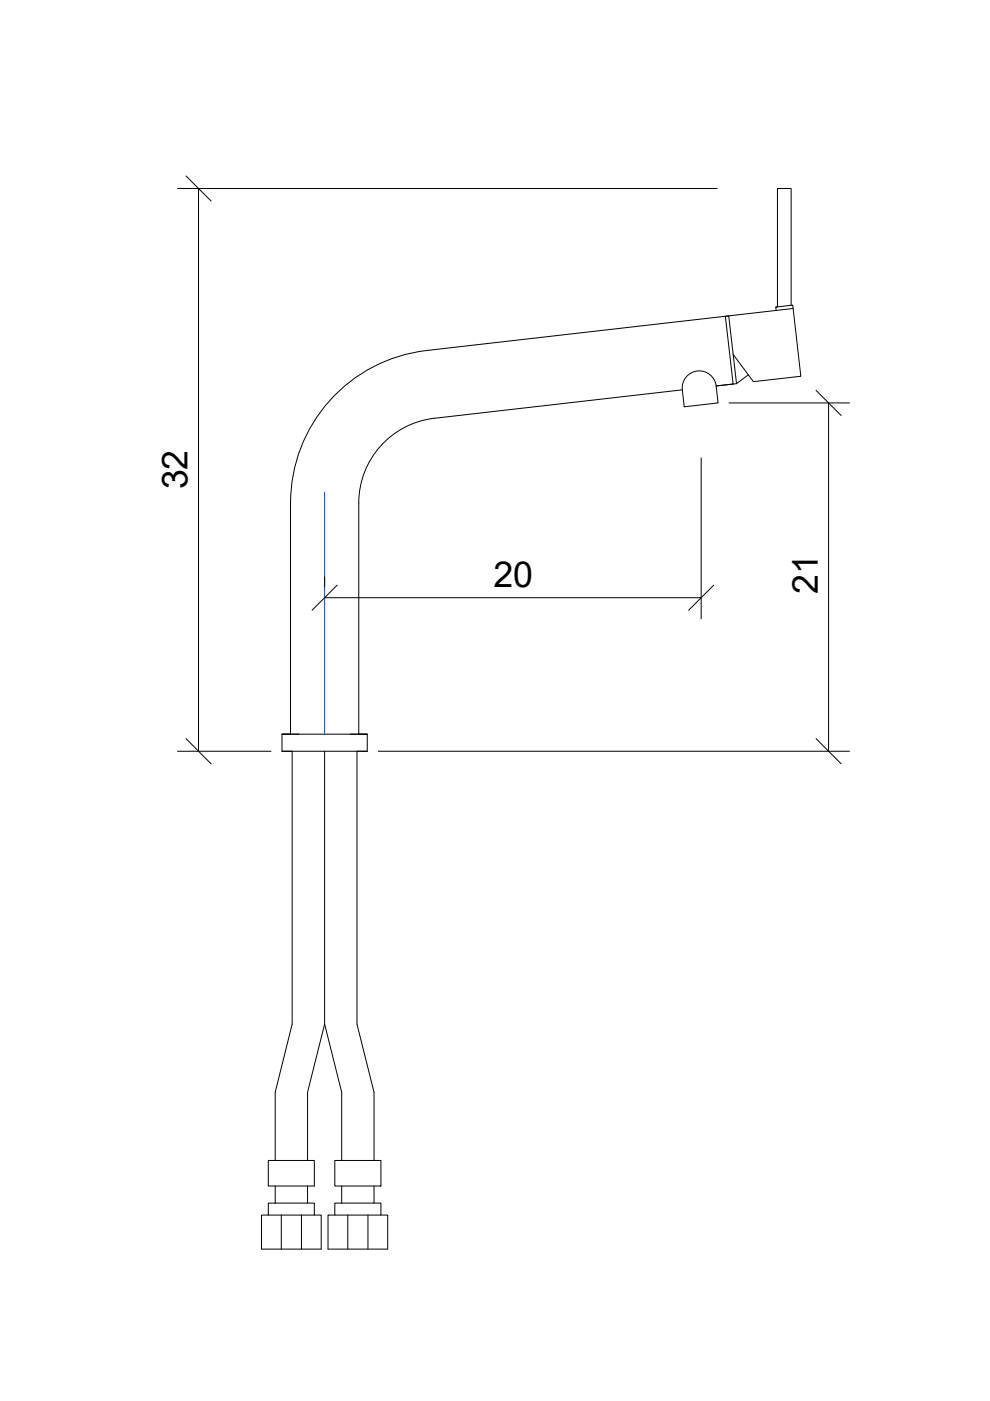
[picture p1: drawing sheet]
<svg xmlns="http://www.w3.org/2000/svg" width="210mm" height="297mm" viewBox="0 0 210 297" stroke-linecap="round" stroke-linejoin="round" font-family="sans-serif">
<defs><g id="words">
<g font-size="7.6">
<text x="39.7" y="103.8" transform="rotate(-90 39.7 103.8)">32</text>
<text x="104.6" y="124.4">20</text>
<text x="173.4" y="126" transform="rotate(-90 173.4 126)">21</text>
</g>
</g></defs>
<!-- layer: L_OGGETTI -->
<g fill="none" stroke="#000" stroke-width=".21">
<path d="M155.4 75.1l4.3 5.8 10.1-1.1-1.6-14.4-14.4 1.7 .7-.1 1.7 14.3M158.7 79.5l-2.5 1.8M167.7 64.7v-24.7h-2.9v25.1h-.3M168.2 65.4l-.1-.7-3.6 .4 .1 .7M144.7 82.7l-52.6 6a18.1 18.1 0 0 0-16 18v49h1.8h-3.7M144.7 82.7a3.6 3.6 0 0 1 3.1-4 3.6 3.6 0 0 1 4 3.1l3.6-.4-1.6-14.3-63.4 7.2a32.6 32.6 0 0 0-28.8 32.4v49h-1.8h3.6M156.2 81.3l-4.4 .5 .4 3.6-7.1 .9-.4-3.6M59.8 159.3v-3.6h18.1v3.6M59.8 159.3h2.1v57.8l-3.6 14.5v14.4M59.8 159.3h18.1M68.8 159.3v57.8M77.9 159.3h-2.2v57.8l3.6 14.5v14.4"/>
<path d="M68.8 217.1l-3.6 14.5v14.4M68.8 217.1l3.6 14.5v14.4M56.9 257.6h-1.5v7.2h12.7v-7.2h-1.5M58.3 246h-1.4v5.5h9.7v-5.5h-1.4M58.3 255.1h-1.4v2.5h9.7v-2.5h-1.4M58.3 251.5v3.6M58.3 246h6.9M59.6 257.6v7.2M63.9 257.6v7.2M65.2 251.5v3.6h-6.9M71 246h9.8v5.5h-9.8zM71 257.6h-1.5v7.2h12.7v-7.2h-1.4"/>
<path d="M72.4 255.1h-1.4v2.5h9.8v-2.5h-1.5M72.4 251.5v3.6M73.7 257.6v7.2M78 257.6v7.2M79.3 251.5v3.6h-6.9"/>
</g>
<!-- layer: L_ACQUA -->
<path d="M68.8 104.3v51.4" fill="none" stroke="#003fff" stroke-width=".21"/>
<!-- layer: L_QUOTE -->
<path d="M37.6 40h114.5M42.1 40v119.3M148.7 97v34.3M154.5 85.4h25.7M175.7 85.4v73.9M68.8 122.2v2.3M68.8 126.7h79.9M37.6 159.3h19.9M80.1 159.3h100.1" fill="none" stroke="#000" stroke-width=".21"/>
<!-- layer: 0 -->
<path d="M39.4 37.3l5.4 5.4M173 82.7l5.4 5.4M71.5 124l-5.4 5.4M151.4 124l-5.4 5.4M39.4 156.5l5.4 5.5M173 156.5l5.4 5.5" fill="none" stroke="#000" stroke-width=".21"/>
<use href="#words"/>
</svg>
